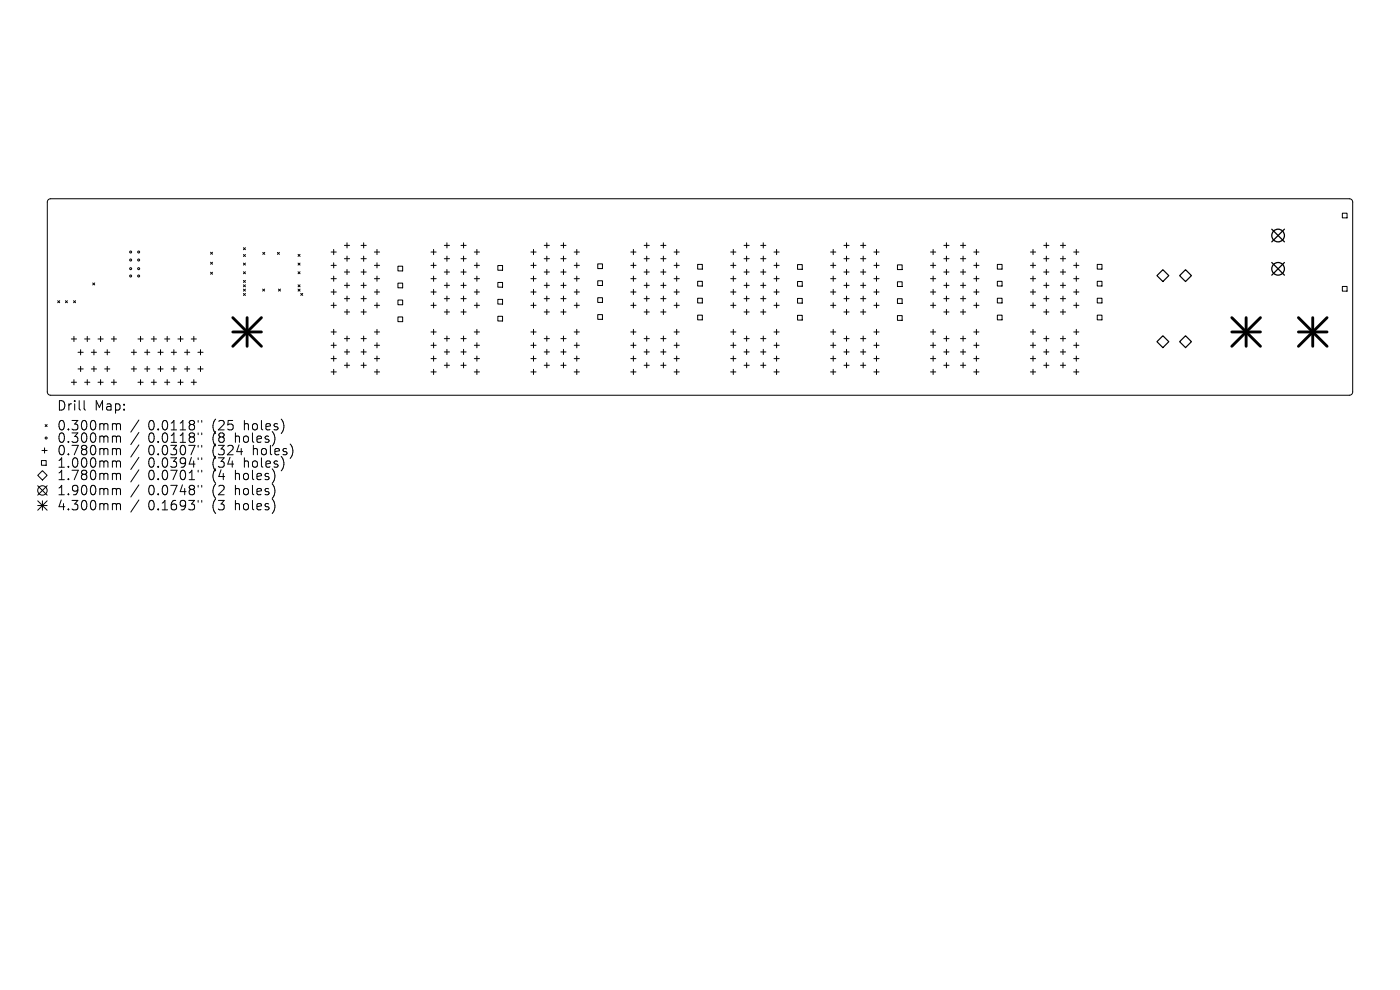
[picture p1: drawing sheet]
<svg xmlns="http://www.w3.org/2000/svg" width="297mm" height="210mm" viewBox="0 0 297 210" stroke-linecap="round" stroke-linejoin="round" font-family="sans-serif">
<defs><g id="words">
<g font-size="2.8">
<text x="12" y="87.4">Drill</text>
<text x="20" y="87.4">Map:</text>
<text x="12" y="91.6">0.300mm</text>
<text x="12" y="94.2">0.300mm</text>
<text x="31.4" y="91.6">0.0118&quot;</text>
<text x="31.4" y="94.2">0.0118&quot;</text>
<text x="45.2" y="91.6">(25</text>
<text x="45.2" y="94.2">(8</text>
<text x="50.1" y="94.2">holes)</text>
<text x="52" y="91.6">holes)</text>
<text x="12" y="96.9">0.780mm</text>
<text x="12" y="99.5">1.000mm</text>
<text x="31.4" y="96.9">0.0307&quot;</text>
<text x="31.4" y="99.5">0.0394&quot;</text>
<text x="45.2" y="96.9">(324</text>
<text x="45.2" y="99.5">(34</text>
<text x="52" y="99.5">holes)</text>
<text x="53.9" y="96.9">holes)</text>
<text x="12" y="102.1">1.780mm</text>
<text x="12" y="105.3">1.900mm</text>
<text x="31.4" y="102.1">0.0701&quot;</text>
<text x="31.4" y="105.3">0.0748&quot;</text>
<text x="45.2" y="102.1">(4</text>
<text x="45.2" y="105.3">(2</text>
<text x="50.1" y="102.1">holes)</text>
<text x="50.1" y="105.3">holes)</text>
<text x="12" y="108.5">4.300mm</text>
<text x="31.4" y="108.5">0.1693&quot;</text>
<text x="45.2" y="108.5">(3</text>
<text x="50.1" y="108.5">holes)</text>
</g>
</g></defs>
<g fill="none" stroke="#000" stroke-width=".21">
<path d="M10.2 42.4l.5-.2h275.6a.7 .7 0 0 1 .7 .7v40.2a.7 .7 0 0 1-.7 .7h-275.6a.71 .71 0 0 1-.7-.7v-40.2zM44.7 53.5l.4 .4M44.7 55.6l.4 .5M44.7 57.7l.4 .5M45.1 53.5l-.4 .4M45.1 55.6l-.4 .5M45.1 57.7l-.4 .5M51.6 52.5l.5 .5M51.6 54l.5 .4M51.6 55.8l.5 .4M51.6 57.6l.5 .5M51.6 59.5l.5 .4"/>
<path d="M52.1 52.5l-.5 .5M52.1 54l-.5 .4M52.1 55.8l-.5 .4M52.1 57.6l-.5 .5M52.1 59.5l-.5 .4M55.7 53.5l.5 .5M56.2 53.5l-.5 .5M58.9 53.5l.4 .5M59.3 53.5l-.4 .5M63.2 54l.5 .4M63.2 55.8l.5 .4M63.2 57.6l.5 .5"/>
<path d="M63.7 54l-.5 .4M63.7 55.8l-.5 .4M63.7 57.6l-.5 .5M70.2 53.5h1.1M70.2 56.3h1.1M70.2 59.1h1.1M70.8 52.9v1.1M70.8 55.7v1.1M70.8 58.6v1.1M73.1 52.1h1.1M73.1 54.9h1.1M73.1 57.7h1.1"/>
<path d="M73.6 51.5v1.1M73.6 54.3v1.1M73.6 57.2v1.1M73.6 60v1.1M76.6 52.1h1.1M76.6 54.9h1.1M76.6 57.7h1.1M77.1 51.5v1.1M77.1 54.3v1.1M77.1 57.2v1.1M77.1 60v1.1M79.4 53.5h1.1"/>
<path d="M79.4 56.3h1.1M79.4 59.1h1.1M80 52.9v1.1M80 55.7v1.1M80 58.6v1.1M84.4 56.5h1v1h-1zM91.4 53.5h1.1M91.4 56.3h1.1M91.4 59.1h1.1M92 52.9v1.1M92 55.7v1.1M92 58.6v1.1"/>
<path d="M94.3 52.1h1.1M94.3 54.9h1.1M94.3 57.7h1.1M94.8 51.5v1.1M94.8 54.3v1.1M94.8 57.2v1.1M94.8 60v1.1M97.8 52.1h1.1M97.8 54.9h1.1M97.8 57.7h1.1M98.3 51.5v1.1M98.3 54.3v1.1"/>
<path d="M98.3 57.2v1.1M98.3 60v1.1M100.6 53.5h1.1M100.6 56.3h1.1M100.6 59.1h1.1M101.2 52.9v1.1M101.2 55.7v1.1M101.2 58.6v1.1M105.6 56.3h1v1h-1zM105.6 59.9h1v1h-1zM112.6 53.5h1.1M112.6 56.3h1.1"/>
<path d="M112.6 59.1h1.1M113.2 52.9v1.1M113.2 55.7v1.1M113.2 58.6v1.1M115.5 52.1h1.1M115.5 54.9h1.1M115.5 57.7h1.1M116 51.5v1.1M116 54.3v1.1M116 57.2v1.1M116 60v1.1M119 52.1h1.1"/>
<path d="M119 54.9h1.1M119 57.7h1.1M119.5 51.5v1.1M119.5 54.3v1.1M119.5 57.2v1.1M119.5 60v1.1M121.8 53.5h1.1M121.8 56.3h1.1M121.8 59.1h1.1M122.4 52.9v1.1M122.4 55.7v1.1M122.4 58.6v1.1"/>
<path d="M126.8 56h1v1h-1zM126.8 59.6h1v1h-1zM133.8 53.5h1.1M133.8 56.3h1.1M133.8 59.1h1.1M134.4 52.9v1.1M134.4 55.7v1.1M134.4 58.6v1.1M136.6 52.1h1.1M136.6 54.9h1.1M136.6 57.7h1.1M137.2 51.5v1.1"/>
<path d="M137.2 54.3v1.1M137.2 57.2v1.1M137.2 60v1.1M140.2 52.1h1.1M140.2 54.9h1.1M140.2 57.7h1.1M140.7 51.5v1.1M140.7 54.3v1.1M140.7 57.2v1.1M140.7 60v1.1M143 53.5h1.1M143 56.3h1.1"/>
<path d="M143 59.1h1.1M143.6 52.9v1.1M143.6 55.7v1.1M143.6 58.6v1.1M148 56.1h1v1h-1zM148 59.7h1v1h-1zM155 53.5h1.1M155 56.3h1.1M155 59.1h1.1M155.6 52.9v1.1M155.6 55.7v1.1M155.6 58.6v1.1"/>
<path d="M157.8 52.1h1.1M157.8 54.9h1.1M157.8 57.7h1.1M158.4 51.5v1.1M158.4 54.3v1.1M158.4 57.2v1.1M158.4 60v1.1M161.4 52.1h1.1M161.4 54.9h1.1M161.4 57.7h1.1M161.9 51.5v1.1M161.9 54.3v1.1"/>
<path d="M161.9 57.2v1.1M161.9 60v1.1M164.2 53.5h1.1M164.2 56.3h1.1M164.2 59.1h1.1M164.7 52.9v1.1M164.7 55.7v1.1M164.7 58.6v1.1M169.2 56.1h1v1h-1zM169.2 59.7h1v1h-1zM176.2 53.5h1.1M176.2 56.3h1.1"/>
<path d="M176.2 59.1h1.1M176.8 52.9v1.1M176.8 55.7v1.1M176.8 58.6v1.1M179 52.1h1.1M179 54.9h1.1M179 57.7h1.1M179.6 51.5v1.1M179.6 54.3v1.1M179.6 57.2v1.1M179.6 60v1.1M182.6 52.1h1.1"/>
<path d="M182.6 54.9h1.1M182.6 57.7h1.1M183.1 51.5v1.1M183.1 54.3v1.1M183.1 57.2v1.1M183.1 60v1.1M185.4 53.5h1.1M185.4 56.3h1.1M185.4 59.1h1.1M185.9 52.9v1.1M185.9 55.7v1.1M185.9 58.6v1.1"/>
<path d="M190.4 56.2h1v1h-1zM190.4 59.8h1v1h-1zM197.4 53.5h1.1M197.4 56.3h1.1M197.4 59.1h1.1M198 52.9v1.1M198 55.7v1.1M198 58.6v1.1M200.2 52.1h1.1M200.2 54.9h1.1M200.2 57.7h1.1M200.8 51.5v1.1"/>
<path d="M200.8 54.3v1.1M200.8 57.2v1.1M200.8 60v1.1M203.8 52.1h1.1M203.8 54.9h1.1M203.8 57.7h1.1M204.3 51.5v1.1M204.3 54.3v1.1M204.3 57.2v1.1M204.3 60v1.1M206.6 53.5h1.1M206.6 56.3h1.1"/>
<path d="M206.6 59.1h1.1M207.1 52.9v1.1M207.1 55.7v1.1M207.1 58.6v1.1M211.6 56.1h1v1h-1zM211.6 59.7h1v1h-1zM218.6 53.5h1.1M218.6 56.3h1.1M218.6 59.1h1.1M219.1 52.9v1.1M219.1 55.7v1.1M219.1 58.6v1.1"/>
<path d="M221.4 52.1h1.1M221.4 54.9h1.1M221.4 57.7h1.1M222 51.5v1.1M222 54.3v1.1M222 57.2v1.1M222 60v1.1M225 52.1h1.1M225 54.9h1.1M225 57.7h1.1M225.5 51.5v1.1M225.5 54.3v1.1"/>
<path d="M225.5 57.2v1.1M225.5 60v1.1M227.8 53.5h1.1M227.8 56.3h1.1M227.8 59.1h1.1M228.3 52.9v1.1M228.3 55.7v1.1M228.3 58.6v1.1M232.8 56.1h1v1h-1zM232.8 59.7h1v1h-1zM284.8 45.2h1v1h-1zM12.2 63.8l.5 .4"/>
<path d="M12.7 63.8l-.5 .4M13.9 63.8l.4 .4M14.3 63.8l-.4 .4M15.1 71.9h1.1M15.6 63.8l.4 .4M15.7 71.4v1.1M16 63.8l-.4 .4M16.5 74.7h1.2M16.5 78.3h1.2M17.1 74.2v1.1M17.1 77.7v1.1M18 71.9h1.1"/>
<path d="M18.5 71.4v1.1M19.4 74.7h1.1M19.4 78.3h1.1M19.7 60l.4 .4M19.9 74.2v1.1M19.9 77.7v1.1M20.1 60l-.4 .4M20.8 71.9h1.1M21.3 71.4v1.1M22.2 74.7h1.1M22.2 78.3h1.1M22.8 74.2v1.1"/>
<path d="M22.8 77.7v1.1M23.6 71.9h1.1M24.2 71.4v1.1M27.9 74.7h1.1M27.9 78.3h1.1M28.4 74.2v1.1M28.4 77.7v1.1M29.3 71.9h1.1M29.8 71.4v1.1M30.7 74.7h1.1M30.7 78.3h1.1M31.2 74.2v1.1"/>
<path d="M31.2 77.7v1.1M32.1 71.9h1.1M32.6 71.4v1.1M33.5 74.7h1.1M33.5 78.3h1.1M34.1 74.2v1.1M34.1 77.7v1.1M34.9 71.9h1.1M35.5 71.4v1.1M36.3 74.7h1.1M36.3 78.3h1.1M36.9 74.2v1.1"/>
<path d="M36.9 77.7v1.1M37.7 71.9h1.1M38.3 71.4v1.1M39.2 74.7h1.1M39.2 78.3h1.1M39.7 74.2v1.1M39.7 77.7v1.1M40.6 71.9h1.1M41.1 71.4v1.1M42 74.7h1.1M42 78.3h1.1M42.5 74.2v1.1"/>
<path d="M42.5 77.7v1.1M51.6 60.4l.5 .4M51.6 61.3l.5 .5M51.6 62.3l.5 .4M52.1 60.4l-.5 .4M52.1 61.3l-.5 .5M52.1 62.3l-.5 .4M55.7 61.3l.4 .4M56.1 61.3l-.4 .4M59.1 61.3l.4 .4M59.5 61.3l-.4 .4M63.2 60.4l.5 .4"/>
<path d="M63.2 61.3l.5 .5M63.7 60.4l-.5 .4M63.7 61.3l-.5 .5M63.8 62.2l.4 .5M64.2 62.2l-.4 .5M70.2 61.9h1.1M70.2 64.8h1.1M70.2 70.4h1.1M70.2 73.2h1.1M70.2 76.1h1.1M70.2 78.9h1.1M70.8 61.4v1.1"/>
<path d="M70.8 64.2v1.1M70.8 69.9v1.1M70.8 72.7v1.1M70.8 75.5v1.1M70.8 78.3v1.1M73.1 60.5h1.1M73.1 63.4h1.1M73.1 66.2h1.1M73.1 71.8h1.1M73.1 74.7h1.1M73.1 77.5h1.1M73.6 62.8v1.1"/>
<path d="M73.6 65.6v1.1M73.6 71.3v1.1M73.6 74.1v1.1M73.6 76.9v1.1M76.6 60.5h1.1M76.6 63.4h1.1M76.6 66.2h1.1M76.6 71.8h1.1M76.6 74.7h1.1M76.6 77.5h1.1M77.1 62.8v1.1M77.1 65.6v1.1"/>
<path d="M77.1 71.3v1.1M77.1 74.1v1.1M77.1 76.9v1.1M79.4 61.9h1.1M79.4 64.8h1.1M79.4 70.4h1.1M79.4 73.2h1.1M79.4 76.1h1.1M79.4 78.9h1.1M80 61.4v1.1M80 64.2v1.1M80 69.9v1.1"/>
<path d="M80 72.7v1.1M80 75.5v1.1M80 78.3v1.1M84.4 60.1h1v1h-1zM84.4 63.6h1v1h-1zM84.4 67.2h1v1h-1zM91.4 61.9h1.1M91.4 64.8h1.1M91.4 70.4h1.1M91.4 73.2h1.1M91.4 76.1h1.1M91.4 78.9h1.1"/>
<path d="M92 61.4v1.1M92 64.2v1.1M92 69.9v1.1M92 72.7v1.1M92 75.5v1.1M92 78.3v1.1M94.3 60.5h1.1M94.3 63.4h1.1M94.3 66.2h1.1M94.3 71.8h1.1M94.3 74.7h1.1M94.3 77.5h1.1"/>
<path d="M94.8 62.8v1.1M94.8 65.6v1.1M94.8 71.3v1.1M94.8 74.1v1.1M94.8 76.9v1.1M97.8 60.5h1.1M97.8 63.4h1.1M97.8 66.2h1.1M97.8 71.8h1.1M97.8 74.7h1.1M97.8 77.5h1.1M98.3 62.8v1.1"/>
<path d="M98.3 65.6v1.1M98.3 71.3v1.1M98.3 74.1v1.1M98.3 76.9v1.1M100.6 61.9h1.1M100.6 64.8h1.1M100.6 70.4h1.1M100.6 73.2h1.1M100.6 76.1h1.1M100.6 78.9h1.1M101.2 61.4v1.1M101.2 64.2v1.1"/>
<path d="M101.2 69.9v1.1M101.2 72.7v1.1M101.2 75.5v1.1M101.2 78.3v1.1M105.6 63.5h1v1h-1zM105.6 67.1h1v1h-1zM112.6 61.9h1.1M112.6 64.8h1.1M112.6 70.4h1.1M112.6 73.2h1.1M112.6 76.1h1.1M112.6 78.9h1.1"/>
<path d="M113.2 61.4v1.1M113.2 64.2v1.1M113.2 69.9v1.1M113.2 72.7v1.1M113.2 75.5v1.1M113.2 78.3v1.1M115.5 60.5h1.1M115.5 63.4h1.1M115.5 66.2h1.1M115.5 71.8h1.1M115.5 74.7h1.1M115.5 77.5h1.1"/>
<path d="M116 62.8v1.1M116 65.6v1.1M116 71.3v1.1M116 74.1v1.1M116 76.9v1.1M119 60.5h1.1M119 63.4h1.1M119 66.2h1.1M119 71.8h1.1M119 74.7h1.1M119 77.5h1.1M119.5 62.8v1.1"/>
<path d="M119.5 65.6v1.1M119.5 71.3v1.1M119.5 74.1v1.1M119.5 76.9v1.1M121.8 61.9h1.1M121.8 64.8h1.1M121.8 70.4h1.1M121.8 73.2h1.1M121.8 76.1h1.1M121.8 78.9h1.1M122.4 61.4v1.1M122.4 64.2v1.1"/>
<path d="M122.4 69.9v1.1M122.4 72.7v1.1M122.4 75.5v1.1M122.4 78.3v1.1M126.8 63.2h1v1h-1zM126.8 66.7h1v1h-1zM133.8 61.9h1.1M133.8 64.8h1.1M133.8 70.4h1.1M133.8 73.2h1.1M133.8 76.1h1.1M133.8 78.9h1.1"/>
<path d="M134.4 61.4v1.1M134.4 64.2v1.1M134.4 69.9v1.1M134.4 72.7v1.1M134.4 75.5v1.1M134.4 78.3v1.1M136.6 60.5h1.1M136.6 63.4h1.1M136.6 66.2h1.1M136.6 71.8h1.1M136.6 74.7h1.1M136.6 77.5h1.1"/>
<path d="M137.2 62.8v1.1M137.2 65.6v1.1M137.2 71.3v1.1M137.2 74.1v1.1M137.2 76.9v1.1M140.2 60.5h1.1M140.2 63.4h1.1M140.2 66.2h1.1M140.2 71.8h1.1M140.2 74.7h1.1M140.2 77.5h1.1M140.7 62.8v1.1"/>
<path d="M140.7 65.6v1.1M140.7 71.3v1.1M140.7 74.1v1.1M140.7 76.9v1.1M143 61.9h1.1M143 64.8h1.1M143 70.4h1.1M143 73.2h1.1M143 76.1h1.1M143 78.9h1.1M143.6 61.4v1.1M143.6 64.2v1.1"/>
<path d="M143.6 69.9v1.1M143.6 72.7v1.1M143.6 75.5v1.1M143.6 78.3v1.1M148 63.3h1v1h-1zM148 66.9h1v1h-1zM155 61.9h1.1M155 64.8h1.1M155 70.4h1.1M155 73.2h1.1M155 76.1h1.1M155 78.9h1.1"/>
<path d="M155.6 61.4v1.1M155.6 64.2v1.1M155.6 69.9v1.1M155.6 72.7v1.1M155.6 75.5v1.1M155.6 78.3v1.1M157.8 60.5h1.1M157.8 63.4h1.1M157.8 66.2h1.1M157.8 71.8h1.1M157.8 74.7h1.1M157.8 77.5h1.1"/>
<path d="M158.4 62.8v1.1M158.4 65.6v1.1M158.4 71.3v1.1M158.4 74.1v1.1M158.4 76.9v1.1M161.4 60.5h1.1M161.4 63.4h1.1M161.4 66.2h1.1M161.4 71.8h1.1M161.4 74.7h1.1M161.4 77.5h1.1M161.9 62.8v1.1"/>
<path d="M161.9 65.6v1.1M161.9 71.3v1.1M161.9 74.1v1.1M161.9 76.9v1.1M164.2 61.9h1.1M164.2 64.8h1.1M164.2 70.4h1.1M164.2 73.2h1.1M164.2 76.1h1.1M164.2 78.9h1.1M164.7 61.4v1.1M164.7 64.2v1.1"/>
<path d="M164.7 69.9v1.1M164.7 72.7v1.1M164.7 75.5v1.1M164.7 78.3v1.1M169.2 63.3h1v1h-1zM169.2 66.9h1v1h-1zM176.2 61.9h1.1M176.2 64.8h1.1M176.2 70.4h1.1M176.2 73.2h1.1M176.2 76.1h1.1M176.2 78.9h1.1"/>
<path d="M176.8 61.4v1.1M176.8 64.2v1.1M176.8 69.9v1.1M176.8 72.7v1.1M176.8 75.5v1.1M176.8 78.3v1.1M179 60.5h1.1M179 63.4h1.1M179 66.2h1.1M179 71.8h1.1M179 74.7h1.1M179 77.5h1.1"/>
<path d="M179.6 62.8v1.1M179.6 65.6v1.1M179.6 71.3v1.1M179.6 74.1v1.1M179.6 76.9v1.1M182.6 60.5h1.1M182.6 63.4h1.1M182.6 66.2h1.1M182.6 71.8h1.1M182.6 74.7h1.1M182.6 77.5h1.1M183.1 62.8v1.1"/>
<path d="M183.1 65.6v1.1M183.1 71.3v1.1M183.1 74.1v1.1M183.1 76.9v1.1M185.4 61.9h1.1M185.4 64.8h1.1M185.4 70.4h1.1M185.4 73.2h1.1M185.4 76.1h1.1M185.4 78.9h1.1M185.9 61.4v1.1M185.9 64.2v1.1"/>
<path d="M185.9 69.9v1.1M185.9 72.7v1.1M185.9 75.5v1.1M185.9 78.3v1.1M190.4 63.4h1v1h-1zM190.4 67h1v1h-1zM197.4 61.9h1.1M197.4 64.8h1.1M197.4 70.4h1.1M197.4 73.2h1.1M197.4 76.1h1.1M197.4 78.9h1.1"/>
<path d="M198 61.4v1.1M198 64.2v1.1M198 69.9v1.1M198 72.7v1.1M198 75.5v1.1M198 78.3v1.1M200.2 60.5h1.1M200.2 63.4h1.1M200.2 66.2h1.1M200.2 71.8h1.1M200.2 74.7h1.1M200.2 77.5h1.1"/>
<path d="M200.8 62.8v1.1M200.8 65.6v1.1M200.8 71.3v1.1M200.8 74.1v1.1M200.8 76.9v1.1M203.8 60.5h1.1M203.8 63.4h1.1M203.8 66.2h1.1M203.8 71.8h1.1M203.8 74.7h1.1M203.8 77.5h1.1M204.3 62.8v1.1"/>
<path d="M204.3 65.6v1.1M204.3 71.3v1.1M204.3 74.1v1.1M204.3 76.9v1.1M206.6 61.9h1.1M206.6 64.8h1.1M206.6 70.4h1.1M206.6 73.2h1.1M206.6 76.1h1.1M206.6 78.9h1.1M207.1 61.4v1.1M207.1 64.2v1.1"/>
<path d="M207.1 69.9v1.1M207.1 72.7v1.1M207.1 75.5v1.1M207.1 78.3v1.1M211.6 63.3h1v1h-1zM211.6 66.9h1v1h-1zM218.6 61.9h1.1M218.6 64.8h1.1M218.6 70.4h1.1M218.6 73.2h1.1M218.6 76.1h1.1M218.6 78.9h1.1"/>
<path d="M219.1 61.4v1.1M219.1 64.2v1.1M219.1 69.9v1.1M219.1 72.7v1.1M219.1 75.5v1.1M219.1 78.3v1.1M221.4 60.5h1.1M221.4 63.4h1.1M221.4 66.2h1.1M221.4 71.8h1.1M221.4 74.7h1.1M221.4 77.5h1.1"/>
<path d="M222 62.8v1.1M222 65.6v1.1M222 71.3v1.1M222 74.1v1.1M222 76.9v1.1M225 60.5h1.1M225 63.4h1.1M225 66.2h1.1M225 71.8h1.1M225 74.7h1.1M225 77.5h1.1M225.5 62.8v1.1"/>
<path d="M225.5 65.6v1.1M225.5 71.3v1.1M225.5 74.1v1.1M225.5 76.9v1.1M227.8 61.9h1.1M227.8 64.8h1.1M227.8 70.4h1.1M227.8 73.2h1.1M227.8 76.1h1.1M227.8 78.9h1.1M228.3 61.4v1.1M228.3 64.2v1.1"/>
<path d="M228.3 69.9v1.1M228.3 72.7v1.1M228.3 75.5v1.1M228.3 78.3v1.1M232.8 63.3h1v1h-1zM232.8 66.9h1v1h-1zM284.8 60.8h1v1h-1zM8.8 97.7h1v1h-1zM8.9 95.6h1.1M9.4 95v1.1M9.6 90.1l.4 .4M10 90.1l-.4 .4"/>
<path d="M15.1 81.1h1.1M15.7 80.5v1.1M17.8 85v1.7l.3 .3M18 81.1h1.1M18.5 80.5v1.1M20.8 81.1h1.1M21.3 80.5v1.1M23.6 81.1h1.1M24.1 89.9h.3l.3 .2M24.1 92.5h.3l.3 .3M24.1 95.1h.3l.3 .3M24.1 97.8h.3l.3 .3"/>
<path d="M24.2 80.5v1.1M24.7 90.1l.3-.2 .5 .1 .1 1.2M24.7 90.1v1.1M24.7 92.8v1M24.7 95.4v1.1M24.7 98.1v1M24.7 92.8l.3-.3 .5 .1 .1 1.2M24.7 95.4l.3-.3 .5 .1 .1 1.3M24.7 98.1l.3-.3 .5 .1 .1 1.2M29.3 81.1h1.1M29.5 89.1l-1.7 2.6M29.5 91.7l-1.7 2.6"/>
<path d="M29.5 94.4l-1.7 2.5M29.5 97l-1.7 2.6M29.5 99.7l-1.7 2.5M29.8 80.5v1.1M32.1 81.1h1.1M32.6 80.5v1.1M34.9 81.1h1.1M35.5 80.5v1.1M37.7 81.1h1.1M38.3 80.5v1.1M40.6 81.1h1.1M41.1 80.5v1.1"/>
<path d="M42 89.2v.4M42 91.8v.4M42 94.5v.4M42 97.1v.4M42 99.8v.3M42.8 89.2v.4M42.8 91.8v.4M42.8 94.5v.4M42.8 97.1v.4M42.8 99.8v.3M8 100.8l1-1 1 1-1 1zM8 103l2 2"/>
<path d="M8 106.2l2 2M8 107.2h2M9 106.2v2M10 103l-2 2M10 106.2l-2 2M24.1 100.4h.3l.3 .3M24.1 103.6h.3l.3 .3M24.1 106.8h.3l.3 .3M24.7 100.7v1.1M24.7 103.9v1.1M24.7 107.1v1.1M24.7 100.7l.3-.3 .5 .1 .1 1.3"/>
<path d="M24.7 103.9l.3-.3 .5 .1 .1 1.3M24.7 107.1l.3-.3 .5 .1 .1 1.3M29.5 102.9l-1.7 2.5M29.5 106.1l-1.7 2.5M42 103v.3M42 106.2v.3M42.8 103v.3M42.8 106.2v.3"/>
<circle cx="27.7" cy="57" r=".21"/>
<circle cx="27.7" cy="58.5" r=".21"/>
<circle cx="27.7" cy="53.5" r=".21"/>
<circle cx="27.7" cy="55.2" r=".21"/>
<circle cx="29.4" cy="57" r=".21"/>
<circle cx="29.4" cy="58.5" r=".21"/>
<circle cx="29.4" cy="53.5" r=".21"/>
<circle cx="29.4" cy="55.2" r=".21"/>
<circle cx="9.8" cy="92.9" r=".21"/>
<circle cx="9" cy="104" r="1"/>
</g>
<path d="M245.4 58.5l1.3-1.3 1.3 1.3-1.3 1.2zM251.5 57.2l1.3 1.3-1.3 1.2-1.3-1.2zM245.4 72.5l1.3-1.3 1.3 1.3-1.3 1.2zM250.2 72.5l1.3-1.3 1.3 1.3-1.3 1.2z" fill="none" stroke="#000" stroke-width=".25"/>
<g fill="none" stroke="#000" stroke-width=".27">
<path d="M269.8 48.6l2.7 2.7M269.8 55.7l2.7 2.7M272.5 48.6l-2.7 2.7M272.5 55.7l-2.7 2.7"/>
<circle cx="271.1" cy="57" r="1.34"/>
<circle cx="271.1" cy="50" r="1.34"/>
</g>
<path d="M49.4 67.4l6.1 6.1M49.4 70.4h6.1M52.4 67.4v6.1M55.5 67.4l-6.1 6.1M261.3 70.4h6.1M261.3 67.4l6.1 6.1M264.4 67.4v6.1M267.4 67.4l-6.1 6.1M275.5 70.4h6M275.5 67.4l6 6.1M278.5 67.4v6.1M281.5 67.4l-6 6.1" fill="none" stroke="#000" stroke-width=".61"/>
<use href="#words"/>
</svg>
